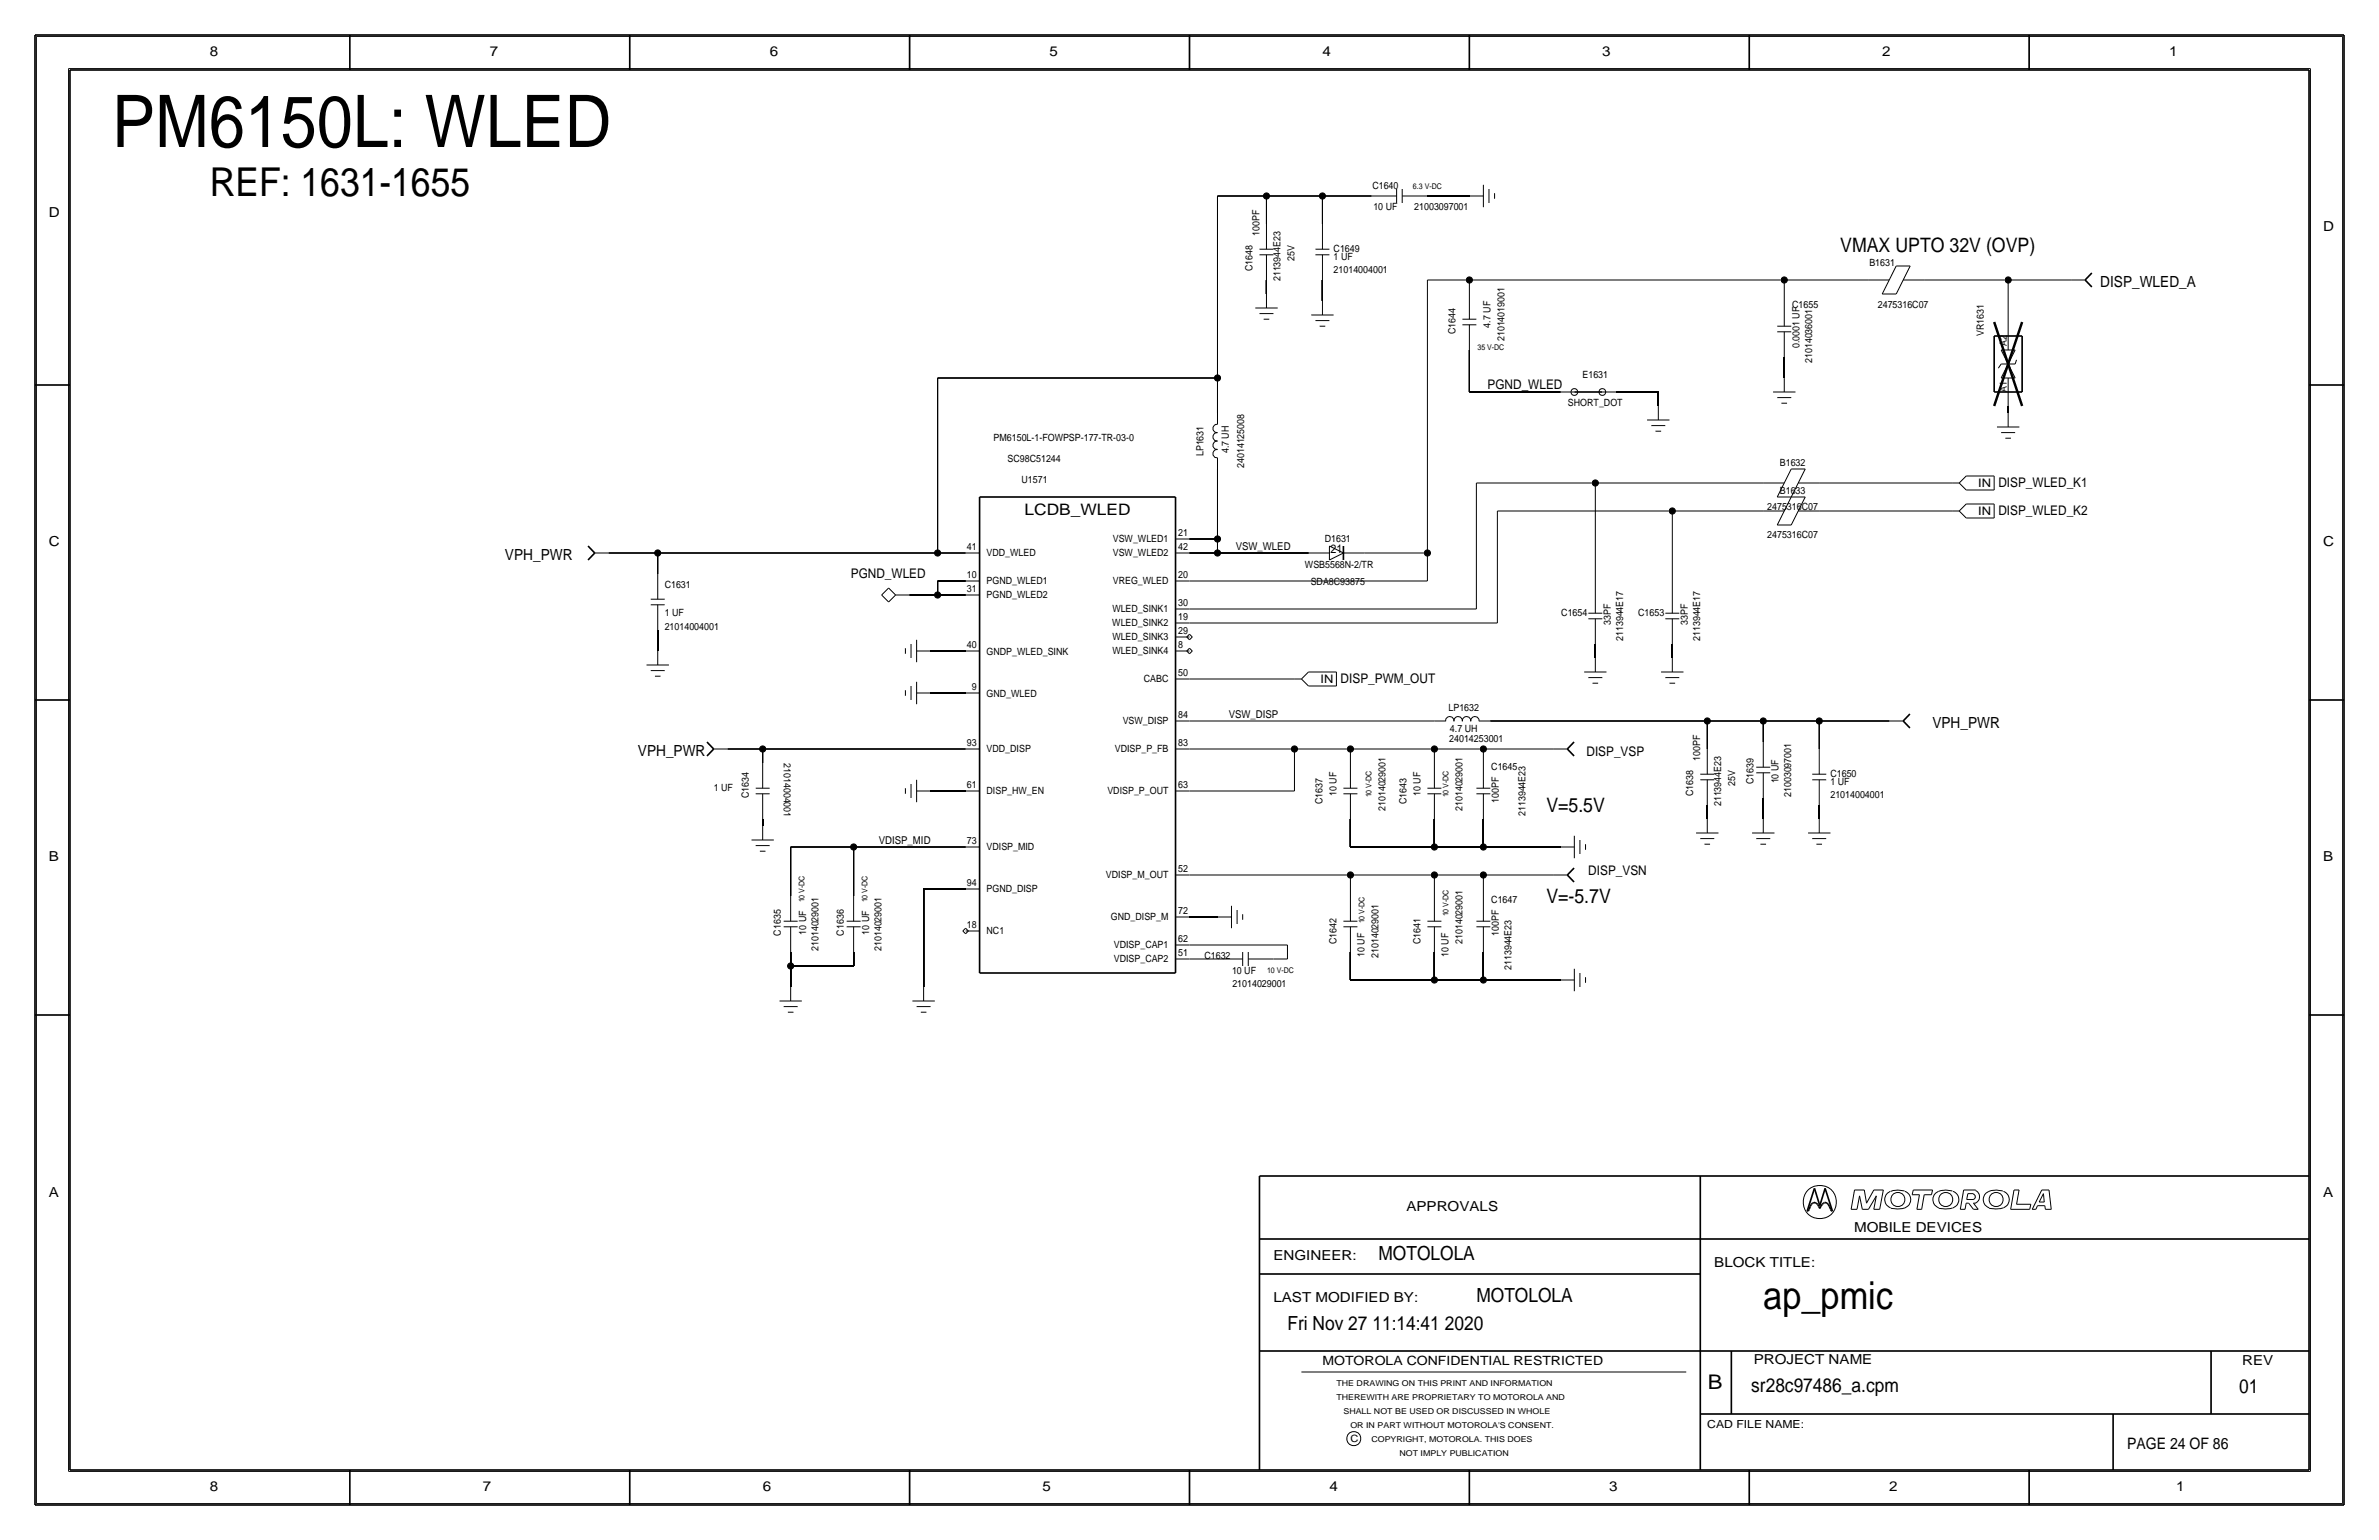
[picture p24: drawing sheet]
<svg xmlns="http://www.w3.org/2000/svg" width="432mm" height="279mm" viewBox="0 0 432 279" stroke-linecap="round" stroke-linejoin="round" font-family="sans-serif">
<defs><g id="words">
<text font-size="13.2" x="20.3" y="26.7">PM6150L: WLED</text>
<text font-size="7.2" x="38.1" y="35.6">REF: 1631-1655</text>
<text font-size="7" x="320" y="237.5">ap_pmic</text>
<text font-size="3.7" x="310" y="252.1">B</text>
<g font-size="3.6">
<text x="334" y="45.7">VMAX UPTO 32V (OVP)</text>
<text x="280.7" y="147.3">V=5.5V</text>
<text x="280.7" y="163.8">V=-5.7V</text>
</g>
<g font-size="3.5">
<text x="250.2" y="228.6">MOTOLOLA</text>
<text x="268" y="236.2">MOTOLOLA</text>
<text x="233.7" y="241.3">Fri Nov 27 11:14:41 2020</text>
<text x="317.9" y="252.6">sr28c97486_a.cpm</text>
<text x="406.4" y="252.7">01</text>
</g>
<g font-size="2.9">
<text x="185.9" y="93.5">LCDB_WLED</text>
<text x="386.1" y="262.9">PAGE 24 OF 86</text>
</g>
<g font-size="2.8">
<text x="381.2" y="52.1">DISP_WLED_A</text>
<text x="91.7" y="101.6">VPH_PWR</text>
<text x="115.8" y="137.2">VPH_PWR</text>
<text x="350.7" y="132.1">VPH_PWR</text>
</g>
<g font-size="2.5">
<text x="38.1" y="10.2">8</text>
<text x="88.9" y="10.2">7</text>
<text x="139.7" y="10.2">6</text>
<text x="190.5" y="10.2">5</text>
<text x="240" y="10.2">4</text>
<text x="290.8" y="10.2">3</text>
<text x="341.6" y="10.2">2</text>
<text x="393.7" y="10.2">1</text>
<text x="8.9" y="39.4">D</text>
<text x="421.6" y="41.9">D</text>
<text x="8.9" y="99.1">C</text>
<text x="421.6" y="99.1">C</text>
<text x="8.9" y="156.2">B</text>
<text x="421.6" y="156.2">B</text>
<text x="8.9" y="217.2">A</text>
<text x="255.3" y="219.7">APPROVALS</text>
<text x="421.6" y="217.2">A</text>
<text x="336.5" y="223.5">MOBILE DEVICES</text>
<text x="231.1" y="228.6">ENGINEER:</text>
<text x="311.1" y="229.9">BLOCK TITLE:</text>
<text x="231.1" y="236.2">LAST MODIFIED BY:</text>
<text x="318.3" y="247.5">PROJECT NAME</text>
<text x="407" y="247.6">REV</text>
<text x="38.1" y="270.5">8</text>
<text x="87.6" y="270.5">7</text>
<text x="138.4" y="270.5">6</text>
<text x="189.2" y="270.5">5</text>
<text x="241.3" y="270.5">4</text>
<text x="292.1" y="270.5">3</text>
<text x="342.9" y="270.5">2</text>
<text x="395" y="270.5">1</text>
</g>
<g font-size="2.4">
<text x="270" y="70.6">PGND_WLED</text>
<text x="362.7" y="88.4">DISP_WLED_K1</text>
<text x="362.7" y="93.5">DISP_WLED_K2</text>
<text x="154.4" y="104.9">PGND_WLED</text>
<text x="243.3" y="124">DISP_PWM_OUT</text>
<text x="288" y="137.2">DISP_VSP</text>
<text x="288.3" y="158.8">DISP_VSN</text>
</g>
<text font-size="2.3" x="240" y="247.6">MOTOROLA CONFIDENTIAL RESTRICTED</text>
<text font-size="2.2" x="241.5" y="100.3">21</text>
<g font-size="2.1">
<text x="359" y="88.3">IN</text>
<text x="359" y="93.4">IN</text>
<text x="239.7" y="123.9">IN</text>
</g>
<g font-size="2">
<text x="224.3" y="99.8">VSW_WLED</text>
<text x="223" y="130.3">VSW_DISP</text>
<text x="159.5" y="153.2">VDISP_MID</text>
<text x="309.9" y="259.1">CAD FILE NAME:</text>
</g>
<g font-size="1.8">
<text x="249.1" y="34.3">C1640</text>
<text x="249.3" y="38.1">10 UF</text>
<text x="256.7" y="38.1">21003097001</text>
<text x="228.6" y="42.8" transform="rotate(-90 228.6 42.8)">100PF</text>
<text x="234.9" y="47.3" transform="rotate(-90 234.9 47.3)">25V</text>
<text x="242.1" y="45.7">C1649</text>
<text x="242.1" y="47.2">1 UF</text>
<text x="227.3" y="49.2" transform="rotate(-90 227.3 49.2)">C1648</text>
<text x="232.4" y="51" transform="rotate(-90 232.4 51)">2113944E23</text>
<text x="242.1" y="49.5">21014004001</text>
<text x="339.3" y="48.3">B1631</text>
<text x="270.5" y="59.4" transform="rotate(-90 270.5 59.4)">4.7 UF</text>
<text x="325.3" y="55.9">C1655</text>
<text x="340.8" y="55.9">2475316C07</text>
<text x="264.2" y="60.6" transform="rotate(-90 264.2 60.6)">C1644</text>
<text x="273" y="61.9" transform="rotate(-90 273 61.9)">21014019001</text>
<text x="326.6" y="63.2" transform="rotate(-90 326.6 63.2)">0.0001 UF</text>
<text x="328.9" y="65.9" transform="rotate(-90 328.9 65.9)">21014036001</text>
<text x="360.1" y="61" transform="rotate(-90 360.1 61)">VR1631</text>
<text x="364.2" y="62.8" transform="rotate(-90 364.2 62.8)">A2</text>
<text x="287.2" y="68.6">E1631</text>
<text x="364.2" y="71.1" transform="rotate(-90 364.2 71.1)">A1</text>
<text x="284.6" y="73.7">SHORT_DOT</text>
<text x="180.3" y="80">PM6150L-1-FOWPSP-177-TR-03-0</text>
<text x="182.9" y="83.8">SC98C51244</text>
<text x="218.4" y="82.8" transform="rotate(-90 218.4 82.8)">LP1631</text>
<text x="223" y="82.3" transform="rotate(-90 223 82.3)">4.7 UH</text>
<text x="185.4" y="87.6">U1571</text>
<text x="225.8" y="84.9" transform="rotate(-90 225.8 84.9)">24014125008</text>
<text x="323" y="84.6">B1632</text>
<text x="323" y="89.7">B1633</text>
<text x="320.8" y="92.5">2475316C07</text>
<text x="175.5" y="99.8">41</text>
<text x="179.1" y="100.9">VDD_WLED</text>
<text x="202" y="98.3">VSW_WLED1</text>
<text x="202" y="100.8">VSW_WLED2</text>
<text x="213.9" y="97.3">21</text>
<text x="213.9" y="99.8">42</text>
<text x="240.5" y="98.3">D1631</text>
<text x="320.8" y="97.5">2475316C07</text>
<text x="120.6" y="106.7">C1631</text>
<text x="175.5" y="104.9">10</text>
<text x="175.5" y="107.4">31</text>
<text x="179.1" y="105.9">PGND_WLED1</text>
<text x="202" y="105.9">VREG_WLED</text>
<text x="213.9" y="104.9">20</text>
<text x="236.9" y="103.1">WSB5568N-2/TR</text>
<text x="237.9" y="106.1">SDA8C93875</text>
<text x="120.6" y="111.8">1 UF</text>
<text x="179.1" y="108.6">PGND_WLED2</text>
<text x="201.9" y="113.6">WLED_SINK2</text>
<text x="201.9" y="111.1">WLED_SINK1</text>
<text x="213.9" y="112.5">19</text>
<text x="213.9" y="110">30</text>
<text x="283.4" y="111.8">C1654</text>
<text x="292.4" y="113.4" transform="rotate(-90 292.4 113.4)">33PF</text>
<text x="297.3" y="111.8">C1653</text>
<text x="306.3" y="113.4" transform="rotate(-90 306.3 113.4)">33PF</text>
<text x="120.6" y="114.3">21014004001</text>
<text x="175.5" y="117.7">40</text>
<text x="179.1" y="118.8">GNDP_WLED_SINK</text>
<text x="201.9" y="116.2">WLED_SINK3</text>
<text x="201.9" y="118.6">WLED_SINK4</text>
<text x="213.9" y="117.6">8</text>
<text x="213.9" y="115">29</text>
<text x="294.6" y="116.3" transform="rotate(-90 294.6 116.3)">2113944E17</text>
<text x="308.6" y="116.3" transform="rotate(-90 308.6 116.3)">2113944E17</text>
<text x="176.4" y="125.2">9</text>
<text x="207.6" y="123.8">CABC</text>
<text x="213.9" y="122.6">50</text>
<text x="179.1" y="126.4">GND_WLED</text>
<text x="203.8" y="131.4">VSW_DISP</text>
<text x="213.9" y="130.2">84</text>
<text x="262.9" y="129.1">LP1632</text>
<text x="175.5" y="135.3">93</text>
<text x="179.1" y="136.4">VDD_DISP</text>
<text x="202.3" y="136.5">VDISP_P_FB</text>
<text x="213.9" y="135.4">83</text>
<text x="263" y="134.6">24014253001</text>
<text x="263.2" y="132.8">4.7 UH</text>
<text x="129.5" y="143.5">1 UF</text>
<text x="142.2" y="138.4" transform="rotate(90 142.2 138.4)">21014004001</text>
<text x="175.5" y="143">61</text>
<text x="213.9" y="143">63</text>
<text x="270.7" y="139.7">C1645</text>
<text x="308.6" y="138.1" transform="rotate(-90 308.6 138.1)">100PF</text>
<text x="315" y="142.6" transform="rotate(-90 315 142.6)">25V</text>
<text x="318.3" y="142.3" transform="rotate(-90 318.3 142.3)">C1639</text>
<text x="322.8" y="142.1" transform="rotate(-90 322.8 142.1)">10 UF</text>
<text x="332.2" y="141">C1650</text>
<text x="332.2" y="142.5">1 UF</text>
<text x="135.9" y="144.8" transform="rotate(-90 135.9 144.8)">C1634</text>
<text x="179.1" y="144">DISP_HW_EN</text>
<text x="201" y="144">VDISP_P_OUT</text>
<text x="240" y="145.9" transform="rotate(-90 240 145.9)">C1637</text>
<text x="242.6" y="144.4" transform="rotate(-90 242.6 144.4)">10 UF</text>
<text x="251.5" y="147.2" transform="rotate(-90 251.5 147.2)">21014029001</text>
<text x="255.3" y="145.9" transform="rotate(-90 255.3 145.9)">C1643</text>
<text x="257.8" y="144.4" transform="rotate(-90 257.8 144.4)">10 UF</text>
<text x="265.4" y="147.2" transform="rotate(-90 265.4 147.2)">21014029001</text>
<text x="272" y="145.6" transform="rotate(-90 272 145.6)">100PF</text>
<text x="276.9" y="148.1" transform="rotate(-90 276.9 148.1)">2113944E23</text>
<text x="307.3" y="144.4" transform="rotate(-90 307.3 144.4)">C1638</text>
<text x="312.4" y="146.3" transform="rotate(-90 312.4 146.3)">2113944E23</text>
<text x="325.1" y="144.6" transform="rotate(-90 325.1 144.6)">21003097001</text>
<text x="332.2" y="144.8">21014004001</text>
<text x="175.5" y="153.2">73</text>
<text x="179.1" y="154.2">VDISP_MID</text>
<text x="175.5" y="160.8">94</text>
<text x="179.1" y="161.9">PGND_DISP</text>
<text x="200.7" y="159.3">VDISP_M_OUT</text>
<text x="213.9" y="158.2">52</text>
<text x="201.6" y="166.9">GND_DISP_M</text>
<text x="213.9" y="165.9">72</text>
<text x="270.7" y="163.8">C1647</text>
<text x="141.7" y="169.8" transform="rotate(-90 141.7 169.8)">C1635</text>
<text x="146.3" y="169.6" transform="rotate(-90 146.3 169.6)">10 UF</text>
<text x="148.6" y="172.6" transform="rotate(-90 148.6 172.6)">21014029001</text>
<text x="153.2" y="169.8" transform="rotate(-90 153.2 169.8)">C1636</text>
<text x="157.7" y="169.6" transform="rotate(-90 157.7 169.6)">10 UF</text>
<text x="160" y="172.6" transform="rotate(-90 160 172.6)">21014029001</text>
<text x="175.5" y="168.4">18</text>
<text x="179.1" y="169.4">NC1</text>
<text x="202.2" y="172">VDISP_CAP1</text>
<text x="213.9" y="170.9">62</text>
<text x="213.9" y="173.5">51</text>
<text x="218.6" y="174">C1632</text>
<text x="242.6" y="171.3" transform="rotate(-90 242.6 171.3)">C1642</text>
<text x="247.6" y="173.6" transform="rotate(-90 247.6 173.6)">10 UF</text>
<text x="250.2" y="173.8" transform="rotate(-90 250.2 173.8)">21014029001</text>
<text x="257.8" y="171.3" transform="rotate(-90 257.8 171.3)">C1641</text>
<text x="262.9" y="173.6" transform="rotate(-90 262.9 173.6)">10 UF</text>
<text x="265.4" y="171.3" transform="rotate(-90 265.4 171.3)">21014029001</text>
<text x="272" y="169.8" transform="rotate(-90 272 169.8)">100PF</text>
<text x="202.2" y="174.5">VDISP_CAP2</text>
<text x="223.6" y="176.8">10 UF</text>
<text x="223.7" y="179.1">21014029001</text>
<text x="274.3" y="176" transform="rotate(-90 274.3 176)">2113944E23</text>
<text x="245.1" y="261.6">C</text>
</g>
<g font-size="1.5">
<text x="242.6" y="251.5">THE DRAWING ON THIS PRINT AND INFORMATION</text>
<text x="242.6" y="254">THEREWITH ARE PROPRIETARY TO MOTOROLA AND</text>
<text x="243.8" y="256.5">SHALL NOT BE USED OR DISCUSSED IN WHOLE</text>
<text x="245.1" y="259.1">OR IN PART WITHOUT MOTOROLA'S CONSENT.</text>
<text x="248.9" y="261.6">COPYRIGHT, MOTOROLA. THIS DOES</text>
<text x="254" y="264.2">NOT IMPLY PUBLICATION</text>
</g>
<g font-size="1.4">
<text x="256.5" y="34.3">6.3 V-DC</text>
<text x="268.2" y="63.5">35 V-DC</text>
<text x="248.9" y="144.7" transform="rotate(-90 248.9 144.7)">10 V-DC</text>
<text x="262.9" y="144.7" transform="rotate(-90 262.9 144.7)">10 V-DC</text>
<text x="146" y="163.7" transform="rotate(-90 146 163.7)">10 V-DC</text>
<text x="157.5" y="163.7" transform="rotate(-90 157.5 163.7)">10 V-DC</text>
<text x="247.6" y="167.5" transform="rotate(-90 247.6 167.5)">10 V-DC</text>
<text x="262.9" y="166.3" transform="rotate(-90 262.9 166.3)">10 V-DC</text>
<text x="230" y="176.5">10 V-DC</text>
</g>
</g></defs>
<!-- layer: Nets -->
<g fill="none" stroke="#000" stroke-width=".18">
<path d="M221 35.6v33zM221 35.6h8.9zM229.9 35.6v5zM229.9 35.6h10.1zM240 35.6v5zM240 35.6h8.9zM259.1 35.6h7.6zM229.9 50.8v2.5zM240 50.8v3.8zM259.1 50.8v49.5zM259.1 50.8h7.6zM266.7 50.8v2.5z"/>
<path d="M266.7 50.8h57.1zM323.8 50.8v3.8zM323.8 50.8h15.3zM349.3 50.8h15.2zM364.5 50.8v7.6zM364.5 50.8h11.4zM170.2 68.6v31.7zM170.2 68.6h50.8zM221 68.6v6.3zM266.7 63.5v7.6zM266.7 71.1h16.5zM293.4 71.1h7.6z"/>
<path d="M301 71.1v2.6zM323.8 64.8v3.8zM364.5 73.7v1.2zM215.9 97.8h5.1zM221 97.8v2.5zM221 85.1v12.7zM268 87.6v22.9zM268 87.6h21.6zM271.8 92.7v20.3zM271.8 92.7h31.7zM289.6 87.6v19.1zM289.6 87.6h30.4z"/>
<path d="M303.5 92.7v14zM303.5 92.7h16.5zM330.2 92.7h24.1zM330.2 87.6h24.1zM110.5 100.3h8.9zM119.4 114.3v3.8zM119.4 100.3v3.8zM119.4 100.3h50.8zM165.1 107.9h5.1zM168.9 118.1h6.4zM170.2 105.4v2.5zM170.2 100.3h5.1z"/>
<path d="M170.2 107.9h5.1zM170.2 105.4h5.1zM215.9 105.4h43.2zM215.9 110.5h52.1zM215.9 113h55.9zM215.9 100.3h5.1zM221 100.3h16.5zM247.6 100.3h11.5zM259.1 100.3v5.1zM289.6 116.8v2.6zM303.5 116.8v2.6zM132.1 135.9h6.3z"/>
<path d="M138.4 135.9v2.5zM138.4 135.9h36.9zM168.9 125.7h6.4zM215.9 135.9h19zM215.9 130.8h44.4zM215.9 123.2h19zM234.9 135.9v7.6zM235 135.9h10.1zM245.1 135.9v2.5zM245.1 135.9h15.2zM260.3 135.9v2.5zM260.4 135.9h8.8z"/>
<path d="M269.2 135.9v2.5zM269.2 135.9h12.7zM270.5 130.8h39.4zM309.9 130.8v5.1zM309.9 130.8h10.1zM320 130.8h10.2zM320 130.8v3.8zM330.2 130.8v5.1zM330.2 130.8h12.7zM138.4 148.6v1.3zM143.5 153.7v8.9zM143.5 153.7h11.4z"/>
<path d="M154.9 153.7v8.9zM154.9 153.7h20.4zM168.9 143.5h6.4zM215.9 158.8h29.2zM215.9 143.5h19zM245.1 148.6v5.1zM245.1 153.7h15.2zM245.1 158.8v3.8zM245.1 158.8h15.2zM260.3 148.6v5.1zM260.3 153.7h8.9zM260.3 158.8v3.8z"/>
<path d="M260.3 158.8h8.9zM269.2 153.7h14zM269.2 148.6v5.1zM269.2 158.8v3.8zM269.2 158.8h12.7zM309.9 146.1v2.5zM320 144.8v3.8zM330.2 146v2.6zM143.5 175.3v3.8zM143.5 172.7v2.6zM143.5 175.3h11.4zM154.9 172.7v2.6z"/>
<path d="M167.6 161.3v17.8zM167.6 161.3h7.7zM215.9 171.4h17.8zM215.9 166.4h5.1zM215.9 174h5.1zM231.1 174h2.6zM233.7 171.4v2.6zM245.1 172.7v5.1zM245.1 177.8h15.2zM260.3 177.8h8.9zM260.3 172.7v5.1zM269.2 177.8h14z"/>
<path d="M269.2 172.7v5.1z"/>
</g>
<g fill="#000" stroke="#000" stroke-width=".18">
<circle cx="229.9" cy="35.6" r=".56"/>
<circle cx="240" cy="35.6" r=".56"/>
<circle cx="266.7" cy="50.8" r=".56"/>
<circle cx="323.9" cy="50.8" r=".56"/>
<circle cx="364.5" cy="50.8" r=".56"/>
<circle cx="221" cy="68.6" r=".56"/>
<circle cx="221" cy="97.8" r=".56"/>
<circle cx="289.6" cy="87.6" r=".56"/>
<circle cx="303.5" cy="92.7" r=".56"/>
<circle cx="119.4" cy="100.3" r=".56"/>
<circle cx="170.2" cy="107.9" r=".56"/>
<circle cx="170.2" cy="100.3" r=".56"/>
<circle cx="221" cy="100.3" r=".56"/>
<circle cx="259.1" cy="100.3" r=".56"/>
<circle cx="138.4" cy="135.9" r=".56"/>
<circle cx="235" cy="135.9" r=".56"/>
<circle cx="245.1" cy="135.9" r=".56"/>
<circle cx="260.4" cy="135.9" r=".56"/>
<circle cx="269.2" cy="135.9" r=".56"/>
<circle cx="309.9" cy="130.8" r=".56"/>
<circle cx="320" cy="130.8" r=".56"/>
<circle cx="330.2" cy="130.8" r=".56"/>
<circle cx="154.9" cy="153.7" r=".56"/>
<circle cx="245.1" cy="158.7" r=".56"/>
<circle cx="260.4" cy="158.7" r=".56"/>
<circle cx="260.4" cy="153.7" r=".56"/>
<circle cx="269.2" cy="158.7" r=".56"/>
<circle cx="269.2" cy="153.7" r=".56"/>
<circle cx="143.5" cy="175.3" r=".56"/>
<circle cx="260.4" cy="177.8" r=".56"/>
<circle cx="269.2" cy="177.8" r=".56"/>
</g>
<!-- layer: Components -->
<g fill="none" stroke="#000" stroke-width=".18">
<path d="M248.9 35.6h4.6zM253.5 34.3v2.5zM254.5 35.6h4.6zM254.5 34.3v2.5zM266.7 35.6h2.5zM269.2 33.5v4.1zM270.3 34.3v2.5zM271.3 35.1v1zM227.8 55.9h4.1zM228.6 45.2h2.5zM228.6 46.2h2.5zM228.6 56.9h2.5z"/>
<path d="M229.4 57.9h1zM229.9 46.2v4.6zM229.9 40.6v4.6zM229.9 53.3v2.6zM238 57.2h4.1zM238.8 58.2h2.5zM238.8 46.2h2.5zM238.8 45.2h2.5zM239.5 59.2h1zM240 54.6v2.6zM240 46.2v4.6zM240 40.6v4.6z"/>
<path d="M265.4 57.9h2.6zM265.4 58.9h2.6zM266.7 58.9v4.6zM266.7 53.3v4.6zM322.6 59.2h2.5zM323.8 54.6v4.6zM339.1 50.8h3.8zM341.6 53.3h2.6zM344.2 48.3l-2.6 5zM344.2 48.3h2.5zM345.4 50.8h3.8zM346.7 48.3l-2.5 5z"/>
<path d="M364.5 58.4v5.1zM375.9 50.8h2.6zM221 74.9v2.1zM221 78.5a.74 .74 0 0 0-.8 .8 .74 .74 0 0 0 .8 .7M221 77a.74 .74 0 0 0-.8 .8 .74 .74 0 0 0 .8 .7M283.2 71.1h2.5zM290.8 71.1h2.6zM299 76.2h4zM299.7 77.2h2.6zM300.5 78.2h1zM301 73.7v2.5zM321.8 71.1h4.1z"/>
<path d="M322.6 60.2h2.5zM322.6 72.1h2.5zM323.3 73.2h1.1zM323.8 60.2v4.6zM323.8 68.6v2.5zM362.5 77.5h4zM363.2 68.6h2.6zM363.2 63.5h2.6zM363.2 63.5l2.6 5.1zM363.2 66l-.5 .8zM363.2 66h2.6zM363.2 78.5h2.6z"/>
<path d="M364 79.5h1zM364.5 68.6v5.1zM364.5 74.9v2.6zM365.8 63.5l-2.6 5.1zM366 65.3l-.2 .7zM213.4 97.8h2.5zM221 83.1v2zM221 81.6a.74 .74 0 0 0-.8 .7 .74 .74 0 0 0 .8 .8M221 80.1a.74 .74 0 0 0-.8 .7 .74 .74 0 0 0 .8 .7M241.3 99.1l2.5 1.2zM241.3 99.1v2.5zM320 92.7h3.8z"/>
<path d="M320 87.6h3.8zM322.6 95.2h2.5zM322.6 90.2h2.5zM325.1 90.2l-2.5 5zM325.1 85.1l-2.5 5.1zM325.1 90.2h2.6zM325.1 85.1h2.6zM326.4 92.7h3.8zM326.4 87.6h3.8zM327.7 90.2l-2.6 5zM327.7 85.1l-2.6 5.1zM354.3 92.7h1.3z"/>
<path d="M354.3 87.6h1.3zM355.6 92.7l1.3 1.3zM355.6 87.6l1.3 1.3zM356.9 91.4l-1.3 1.3zM356.9 86.4l-1.3 1.2zM356.9 91.4h5zM356.9 94h5zM356.9 86.4h5zM356.9 88.9h5zM361.9 91.4v2.6zM361.9 86.4v2.5zM108 100.3h2.5z"/>
<path d="M118.1 109.7h2.5zM118.1 108.7h2.5zM119.4 104.1v4.6zM119.4 109.7v4.6zM119.4 118.1v2.6zM160 107.9l1.3-1.2zM160 108l1.3 1.2zM161.3 106.7l1.3 1.2zM162.6 107.9l-1.3 1.3zM162.6 107.9h2.5zM164.3 117.6v1zM165.4 116.8v2.6z"/>
<path d="M166.4 118.1h2.5zM166.4 116.1v4zM175.3 100.3h2.5zM175.3 118.1h2.5zM175.3 107.9h2.5zM175.3 105.4h2.5zM213.4 100.3h2.5zM213.4 110.5h2.5zM213.4 115.6h2.5zM213.4 105.4h2.5zM213.4 113h2.5zM213.4 118.1h2.5z"/>
<path d="M215.4 115.6l.5-.5zM215.4 118.1l.5-.5zM215.4 115.6l.5 .5zM215.4 118.1l.5 .5zM215.9 115.1l.5 .5zM215.9 117.6l.5 .5zM216.4 115.6l-.5 .5zM216.4 118.1l-.5 .5zM237.5 100.3h3.8zM241.3 101.6l2.5-1.3zM243.8 100.3h3.8zM288.3 112.3h2.5z"/>
<path d="M288.3 111.3h2.5zM289.6 119.4v2.5zM289.6 112.3v4.5zM289.6 106.7v4.6zM302.3 112.3h2.5zM302.3 111.3h2.5zM303.5 119.4v2.5zM303.5 112.3v4.5zM303.5 106.7v4.6zM117.3 120.7h4.1zM118.1 121.7h2.5zM118.9 122.7h1z"/>
<path d="M129.5 135.9h2.6zM138.4 138.4v4.6zM164.3 125.2v1zM165.4 124.5v2.5zM166.4 125.7h2.5zM166.4 123.7v4.1zM175.3 135.9h2.5zM175.3 125.7h2.5zM213.4 130.8h2.5zM213.4 135.9h2.5zM213.4 123.2h2.5zM234.9 123.2h1.3z"/>
<path d="M236.2 123.2l1.3 1.3zM237.5 121.9l-1.3 1.3zM237.5 121.9h5.1zM237.5 124.5h5.1zM242.6 121.9v2.6zM245.1 138.4v4.6zM260.3 130.8h2.1zM260.3 138.4v4.6zM262.4 130.9a.75 .75 0 0 1 .7-.9 .75 .75 0 0 1 .8 .9M263.9 130.9a.75 .75 0 0 1 .7-.9 .75 .75 0 0 1 .8 .9M265.4 130.9a.75 .75 0 0 1 .8-.9 .75 .75 0 0 1 .7 .9M267 130.9a.75 .75 0 0 1 .7-.9 .75 .75 0 0 1 .7 .9"/>
<path d="M268.5 130.8h2zM269.2 138.4v4.6zM281.9 135.9h2.6zM287.5 121.9h4.1zM288.3 122.9h2.5zM289.1 124h1zM301.5 121.9h4.1zM302.3 122.9h2.5zM303 124h1zM309.9 135.9v4.6zM318.8 139.2h2.5zM320 134.6v4.6z"/>
<path d="M330.2 135.9v4.6zM342.9 130.8h2.5zM136.4 152.4h4.1zM137.2 153.4h2.5zM137.2 144h2.5zM137.2 143h2.5zM137.9 154.4h1zM138.4 149.9v2.5zM138.4 144v4.6zM164.3 143v1zM165.4 142.2v2.6zM166.4 143.5h2.5z"/>
<path d="M166.4 141.5v4zM175.3 153.7h2.5zM175.3 143.5h2.5zM213.4 143.5h2.5zM213.4 158.8h2.5zM243.8 143h2.6zM243.8 144h2.6zM245.1 144v4.6zM259.1 144h2.5zM259.1 143h2.5zM260.3 144v4.6zM268 144h2.5z"/>
<path d="M268 143h2.5zM269.2 144v4.6zM281.9 158.8h2.6zM283.2 153.7h2.6zM285.8 151.6v4.1zM286.8 152.4v2.5zM287.8 153.2v1zM307.8 151.1h4.1zM308.6 140.5h2.5zM308.6 141.5h2.5zM308.6 152.1h2.5zM309.4 153.2h1z"/>
<path d="M309.9 141.5v4.5zM309.9 148.6v2.5zM318 151.1h4.1zM318.8 152.1h2.5zM318.8 140.2h2.5zM319.5 153.2h1zM320 148.6v2.5zM320 140.2v4.6zM328.2 151.1h4zM328.9 152.1h2.6zM328.9 141.5h2.6zM328.9 140.5h2.6z"/>
<path d="M329.7 153.2h1zM330.2 148.6v2.5zM330.2 141.5v4.5zM142.2 168.1h2.6zM142.2 167.1h2.6zM143.5 168.1v4.6zM143.5 162.6v4.5zM143.5 179.1v2.5zM153.7 168.1h2.5zM153.7 167.1h2.5zM154.9 168.1v4.6zM154.9 162.6v4.5z"/>
<path d="M167.6 179.1v2.5zM174.8 168.9l.5-.5zM174.8 168.9l.5 .5zM175.3 168.9h2.5zM175.3 161.3h2.5zM175.3 168.4l.5 .5zM175.8 168.9l-.5 .5zM213.4 166.4h2.5zM213.4 171.4h2.5zM213.4 174h2.5zM221 174h4.6zM221 166.4h2.5z"/>
<path d="M223.5 164.3v4.1zM224.5 165.1v2.5zM225.6 165.9v1zM225.6 172.7v2.6zM226.6 172.7v2.6zM226.6 174h4.5zM243.8 168.1h2.6zM243.8 167.1h2.6zM245.1 162.6v4.5zM245.1 168.1v4.6zM259.1 168.1h2.5zM259.1 167.1h2.5z"/>
<path d="M260.3 162.6v4.5zM260.3 168.1v4.6zM268 168.1h2.5zM268 167.1h2.5zM269.2 168.1v4.6zM269.2 162.6v4.5zM283.2 177.8h2.6zM285.8 175.8v4zM286.8 176.5v2.6zM287.8 177.3v1zM141.5 181.6h4zM142.2 182.6h2.6z"/>
<path d="M143 183.6h1zM165.6 181.6h4.1zM166.4 182.6h2.5zM167.1 183.6h1z"/>
<circle cx="285.7" cy="71.1" r=".61"/>
<circle cx="290.8" cy="71.1" r=".61"/>
</g>
<g fill="none" stroke="#000" stroke-width=".3">
<path d="M378.5 50.8l1.2 1.3zM379.7 49.5l-1.2 1.3zM285.8 71.1h5zM361.9 61h5.1zM361.9 61v10.1zM362 71.1h5zM367 61v10.1zM106.7 99.1l1.2 1.2zM177.8 90.2h35.6zM177.8 90.2v86.3zM213.4 90.2v86.3zM243.8 99.1v2.5z"/>
<path d="M108 100.3l-1.3 1.3zM128.3 134.6l1.2 1.3zM129.5 135.9l-1.2 1.3zM284.5 135.9l1.2 1.3zM285.7 134.6l-1.2 1.3zM345.4 130.8l1.3 1.3zM346.7 129.5l-1.3 1.3zM284.5 158.8l1.2 1.2zM285.7 157.5l-1.2 1.3zM177.8 176.5h35.6z"/>
</g>
<path d="M361.9 58.4l5.1 15.3zM367 58.4l-5.1 15.3z" fill="none" stroke="#000" stroke-width=".45"/>
<!-- layer: Page Border and Title Block -->
<g fill="none" stroke="#000" stroke-width=".3">
<path d="M6.3 6.4v266.7zM6.4 6.4h419zM12.7 12.7h406.4zM12.7 12.7v254zM63.5 6.4v6.3zM114.3 6.4v6.3zM165.1 6.4v6.3zM215.9 6.3v6.4zM266.7 6.4v6.3zM317.5 6.4v6.3zM368.3 6.4v6.3zM419.1 12.7v254z"/>
<path d="M425.4 6.4v266.7zM6.3 69.8h6.4zM419.1 69.8h6.3zM6.3 127h6.4zM419.1 127h6.3zM6.3 184.1h6.4zM419.1 184.1h6.3zM228.6 213.4v53.3zM228.6 213.4h190.5zM308.6 213.4v53.3zM328 219.7h.2zM328.4 219.4l-.2 .3z"/>
<path d="M328.6 218.8l-.2 .6zM328.8 218.5l-.2 .3zM329 218.3l.2-.1zM329 218.3l-.2 .2zM329.2 218.2h.2zM329.3 215.6l-1.3 4.1zM329.3 215.6l1 3.1zM329.4 218.2l.2 .1zM329.6 218.3l.3 .2zM329.9 218.5l.2 .3zM330.1 218.8l.2 .5zM330.5 218.8l-.2 .5z"/>
<path d="M330.8 218.5l-.3 .3zM331 218.3l.2-.1zM331 218.3l-.2 .2zM331.2 218.2h.2zM331.3 215.6l1.3 4.1zM331.3 215.6l-1 3.1zM331.4 218.2l.2 .1zM331.6 218.3l.2 .2zM331.8 218.5l.2 .3zM332 218.8l.3 .6zM332.3 219.4l.1 .3zM332.4 219.7h.2z"/>
<path d="M228.6 231.1h80zM228.6 224.8h190.5zM228.6 245.1h190.5zM308.6 256.5h110.5zM314.2 245.1v11.4zM383.5 256.5v10.2zM401.3 245.1v11.4zM6.4 273h419zM12.7 266.7h406.4zM63.5 266.7v6.4zM114.3 266.7v6.4zM165.1 266.7v6.4z"/>
<path d="M215.9 266.7v6.3zM266.7 266.7v6.4zM317.5 266.7v6.4zM368.3 266.7v6.4z"/>
</g>
<g fill="none" stroke="#000" stroke-width=".18">
<path d="M6.6 6.6h418.6zM6.6 6.6v266.2zM12.4 12.4v254.6zM12.4 12.4h407zM419.4 12.4v254.6zM425.2 6.6v266.2zM336 219.4h1.1zM336.6 215.9h1.8zM336.6 215.9l-.6 3.5zM337.5 217l-.4 2.4zM337.5 217l.5 2.4zM338 219.4h1.1z"/>
<path d="M338.4 215.9l.4 2.4zM340.1 215.9l-1.3 2.4zM340.1 219.4h1.1zM340.1 215.9h1.7zM340.6 217l-.5 2.4zM340.6 217l-1.5 2.4zM341.8 215.9l-.6 3.5zM343.1 216.2a1.6 1.6 0 0 0-1 1.5 1.6 1.6 0 0 0 1.1 1.4M345.7 216.1h-.2a4 4 0 0 0-2.3 .1M345.7 219.2a5.1 5.1 0 0 1-2.5 0M345.7 216.2a1.59 1.59 0 0 1 1.1 1.5 1.59 1.59 0 0 1-1.1 1.5M347.1 216.8h1.3z"/>
<path d="M347.3 215.9h3.5zM347.3 215.9l-.2 .9zM347.9 219.4h.9zM348.4 216.8l-.5 2.6zM349.2 216.8l-.4 2.6zM349.2 216.8h1.4zM350.8 215.9l-.2 .9zM354.4 216.1a3.1 3.1 0 0 0-3.3 .7 1.62 1.62 0 0 0 .8 2.3M354.4 219.2a5.1 5.1 0 0 1-2.5 0M354.5 216.2a1.59 1.59 0 0 1 1 1.5 1.59 1.59 0 0 1-1 1.5M355.8 219.4h.9zM356.4 215.9h2.2z"/>
<path d="M356.4 215.9l-.6 3.5zM356.9 218.3l-.2 1.1zM356.9 218.3h.4zM357 217.6h1.2zM357.2 216.6l-.2 1zM357.2 216.6h1zM357.3 218.3l.9 1.1zM358.1 216.7a.5 .5 0 0 1 .4 .4 .5 .5 0 0 1-.4 .5M358.2 219.4h.9zM358.2 218.3l.9 1.1zM358.2 218.3h.4zM358.5 216a1.24 1.24 0 0 1 .8 1.1 1.24 1.24 0 0 1-.8 1.2"/>
<path d="M363.5 216.1a3.1 3.1 0 0 0-3.3 .7 1.62 1.62 0 0 0 .8 2.3M363.6 219.2a5.1 5.1 0 0 1-2.6 0M363.6 216.2a1.59 1.59 0 0 1 1.1 1.5 1.59 1.59 0 0 1-1.1 1.5M364.9 219.4h3.5zM365.6 215.9l-.7 3.5zM365.6 215.9h.9zM366 218.5h2.6zM366.5 215.9l-.5 2.6zM368.6 218.5l-.2 .9zM368.9 219.4h.6zM369.8 218.7l-.3 .7zM369.8 218.7h1.3z"/>
<path d="M370.1 218.1h.9zM370.6 215.9l-1.7 3.5zM370.6 215.9h1.3zM370.9 216.6l-.8 1.5zM370.9 216.6l.1 1.5zM371.1 218.7l.1 .7zM371.2 219.4h1.1zM371.9 215.9l.4 3.5zM236.2 248.9h69.9zM6.6 272.8h418.6zM12.4 267h407z"/>
<circle cx="330.3" cy="218.1" r="3"/>
<circle cx="344.5" cy="217.6" r="1.28"/>
<circle cx="353.2" cy="217.6" r="1.28"/>
<circle cx="362.3" cy="217.6" r="1.28"/>
<circle cx="245.7" cy="261" r="1.28"/>
</g>
<use href="#words"/>
</svg>
